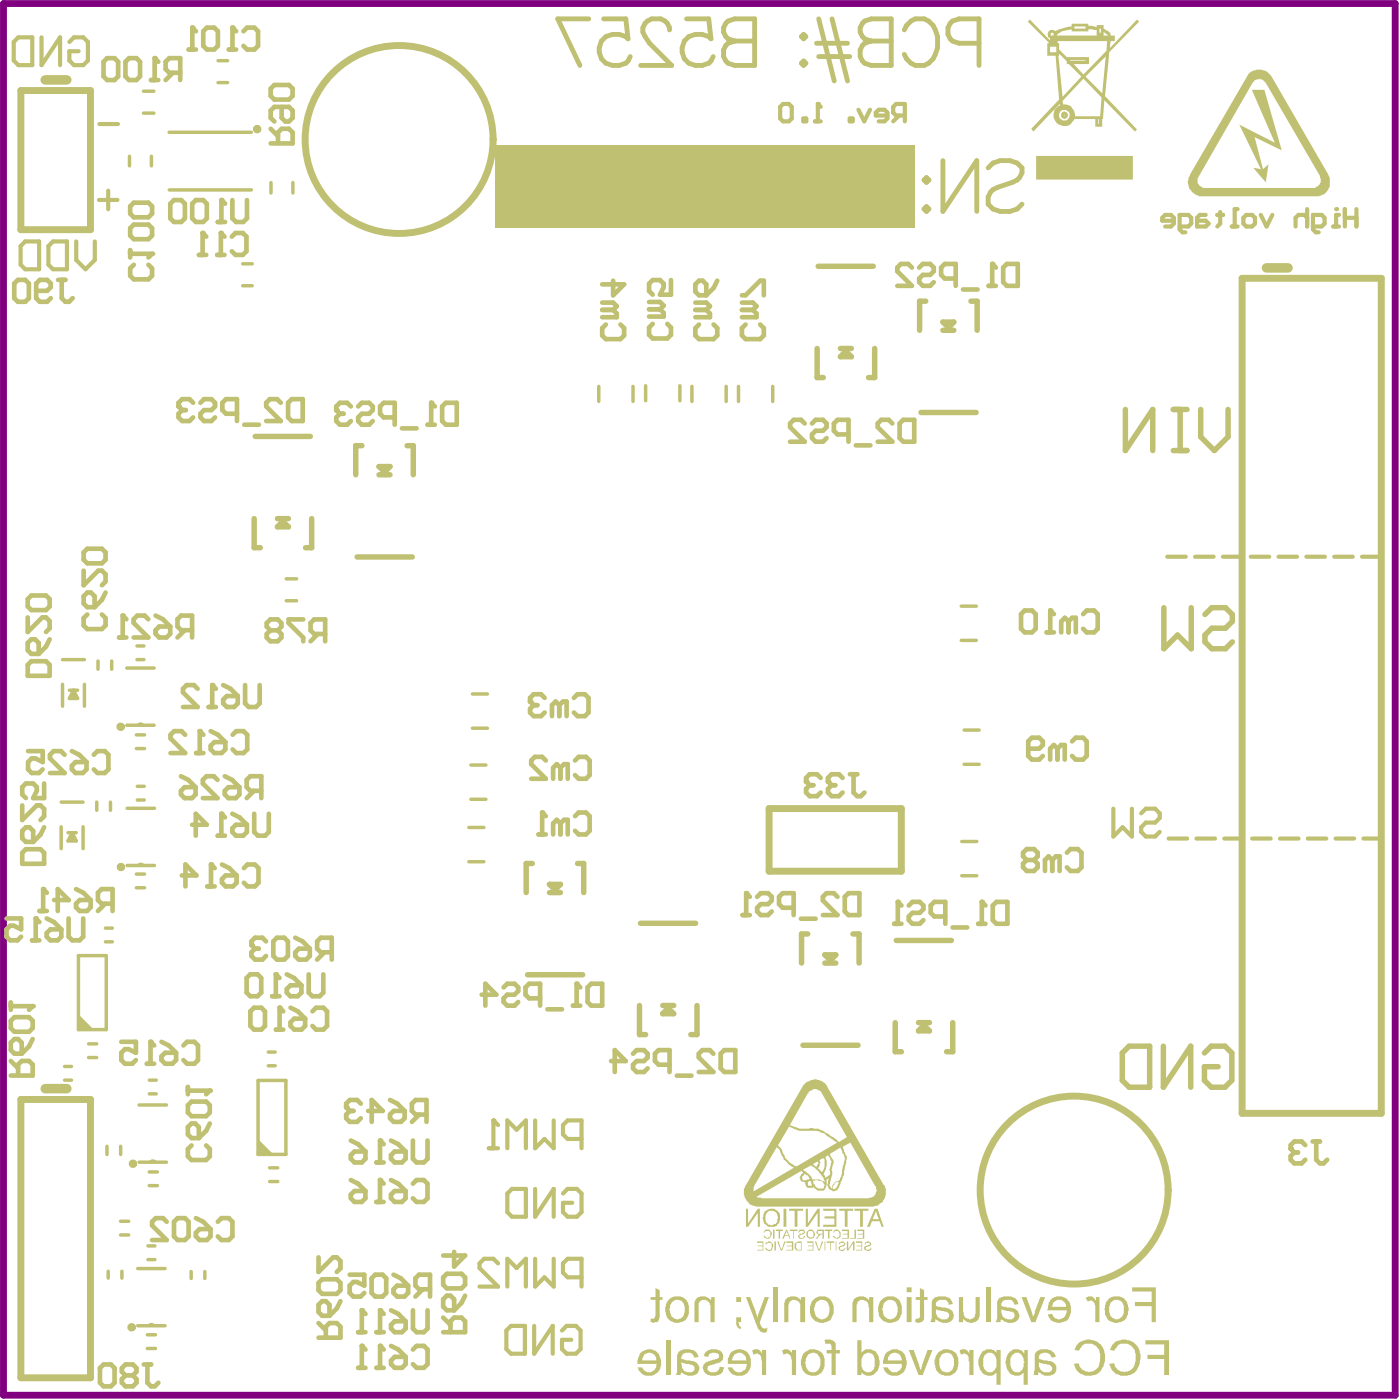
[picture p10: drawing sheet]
<svg xmlns="http://www.w3.org/2000/svg" width="170mm" height="170mm" viewBox="0 0 170 170" stroke-linecap="round" stroke-linejoin="round" font-family="sans-serif">
<path d="M.4 .4h169.1v169.1h-169.1z" fill="none" stroke="#800080" stroke-width=".83"/>
<g fill="#c0c073">
<path d="M31.3 138.3l1.9 1.9h-1.9z"/>
<path d="M9.5 123.2l1.9 1.9h-1.9z"/>
</g>
<g fill="none" stroke="#c0c073" stroke-width=".42">
<path d="M15.7 19v1.1M17.4 13.7h1.3M17.4 11.1h1.3M18.4 19v1.1M20.5 16.1h10M26.5 7.4h1.1M26.5 10h1.1M20.6 23.1h9.9M29.5 34.7h1.1M29.5 32h1.1M32.9 22.2v1.2M35.6 22.2v1.2"/>
<path d="M72.7 46.9v1.9M76.9 46.9v1.9M78.4 46.9v1.8M82.6 46.9v1.8M84 46.9v1.9M88.2 46.9v1.9M89.7 46.9v1.9M93.9 46.9v1.9M16.6 78.5h.9M34.8 73h1.2M34.8 70.3h1.2M116.7 73.6h1.9"/>
<path d="M116.7 77.8h1.9M7.4 97.4h2.7M7.6 83.1v2.7M7.6 80.1h2.7M8.4 83.8h1M8.9 83.8v1M8.9 83.8l.5 1h-1zM10.3 83.1v2.7M11.8 97.4v1M11.9 80.3v1M13.4 97.4v1M13.6 80.3v1"/>
<path d="M15.4 88.1h3.3M15.4 81.1h3.3M15.4 98.2h3.4M16.6 90.9h1M16.6 89.3h1M16.6 80.1h.9M16.7 95.5h.8M16.7 97.2h.8M57.2 97.1h1.8M57.2 92.9h1.8M57.4 88.4h1.8M57.4 84.3h1.8"/>
<path d="M117.1 88.7h1.8M117.1 92.8h1.8M7.4 100.4v2.7M8.3 101.1h1M8.8 101.1v1M8.8 101.1l.5 1h-1zM9.5 116.1h3.4v9h-3.4zM10.1 100.4v2.7M12.8 114.4h.8M12.8 112.7h.8M15.4 105.1h3.4M16.6 107.8h1"/>
<path d="M16.6 106.2h1M56.9 104.7h1.9M56.9 100.5h1.9M116.8 102.2h1.8M116.8 106.4h1.8M7.8 131.2h.9M7.8 129.5h.9M10.8 128.4h1M10.8 126.8h1M13 139.2v1M14.7 139.2v1M16.9 134.2h3.3"/>
<path d="M18.1 131.2h.9M18.1 132.9h.9M31.3 131.2h3.4v9h-3.4zM32.6 127.8h.8M32.6 129.4h.8M13.1 154.4v.8M14.6 148.3h1M14.6 150h1M14.8 154.4v.8M16.7 154.1h3.4M16.9 141.2h3.3M18 151.3h.8"/>
<path d="M18 153h.8M18.1 144h1M18.1 142.3h1M23.2 154.4v.9M24.9 154.4v.9M32.7 143.5h1M32.7 141.8h1M16.7 161h3.4M17.9 163.8h1M17.9 162.1h1"/>
</g>
<path d="M5.5 9.7h2.6M153.8 32.5h2.6M5.5 132.2h2.6" fill="none" stroke="#c0c073" stroke-width="1.2"/>
<g fill="none" stroke="#c0c073" stroke-width=".66">
<path d="M99.4 32.3h6.7M112.4 36.6h-.7v3.5M115.2 39.8l-.7-.7h1.4l-.7 .7M117.9 36.6h.8v3.5M31 53h6.7M44 54.1h-.8v3.6M46 57.7h1.4M46.7 57.3l-.7-.6h1.4l-.7 .6M49.4 54.1h.8v3.6M99.2 42.3v3.6h.8M102.1 42.3h1.3M102.7 42.7l-.6 .6h1.3l-.7-.6"/>
<path d="M106.2 42.3v3.6h-.7M111.9 50.1h6.7M114.5 40.1h1.4M30.9 63v3.5h.7M33.7 63h1.3M34.3 63.3l-.6 .7h1.3l-.6-.7M37.9 63v3.5h-.8M43.4 67.6h6.7M64.1 118.4h6.7M64.7 104.9h-.8v3.5M66.7 108.4h1.4M67.4 108.1l-.7-.7h1.4l-.7 .7"/>
<path d="M70.1 104.9h.8v3.5M77.8 112.1h6.7M98.1 113.4h-.7v3.6M100.2 117h1.3M100.8 116.6l-.6-.6h1.3l-.6 .6M103.6 113.4h.7v3.6M108.9 114.2h6.7M77.7 122.1v3.6h.7M80.5 122.1h1.3M81.1 122.5l-.6 .6h1.3l-.6-.6M84.7 122.1v3.6h-.8M97.5 127h6.7"/>
<path d="M108.7 124.2v3.5h.8M111.6 124.2h1.3M112.2 124.5l-.6 .7h1.3l-.7-.6M115.7 124.2v3.5h-.7"/>
</g>
<path d="M2.5 11h8.5v16.9h-8.5zM150.9 33.8h16.9v101.4h-16.9zM93.4 98.2h16.1v7.6h-16.1zM2.5 133.5h8.5v33.8h-8.5z" fill="none" stroke="#c0c073" stroke-width=".84"/>
<path d="M60.1 17.7h50.9v10h-50.9z" fill-rule="evenodd" fill="#c0c073"/>
<path d="M12.1 15.1h2.2M12 24.3h2.3M13.1 23.2v2.2" fill="none" stroke="#c0c073" stroke-width=".51"/>
<g fill="none" stroke="#c0c073" stroke-width=".56">
<path d="M32.9 17.4h2.6v-1.3l-.4-.5h-.9l-.4 .5v1.3M32.9 10.8l.4-.5h1.8l.4 .5v.9l-.4 .4h-1.8l-.4-.4zM32.9 15.6l.9 .9M34.2 13v1.3l.5 .5h.4l.4-.5v-.9l-.4-.4h-1.8l-.4 .4v.9l.4 .5M73.1 37.6h1.4M73.1 36.8h1.4l.4 .4-.4 .4M73.6 39.4l-.5 .5v.8l.5 .5h1.8l.4-.5v-.8l-.4-.5M74.5 37.6l.4 .5v.4h-1.8M74.5 34.1v1.8l1.3-1.4h-2.7M78.8 37.6h1.4M78.8 36.7h1.4l.4 .4-.4 .5M79.3 39.3l-.5 .5v.9l.5 .4h1.8l.4-.4v-.9l-.4-.5"/>
<path d="M80.2 37.6l.4 .4v.4h-1.8M81.5 34v1.8h-1.3l.4-.9v-.4l-.4-.5h-.9l-.5 .5v.8l.5 .5M4.8 110.6h.9M5.2 108v2.6M6.6 109.3h1.7l-1.3-1.3v2.6M9.2 108l.9 .4 .9 .9M9.7 109.3h1.3v.9l-.4 .4h-.9l-.5-.4v-.4zM12.8 109.8l-.9 .8M13.7 109.8h-1.4l-.4-.5v-.9l.4-.4h1.4v2.6M38.7 152.7v1.8l1.8-1.8h.4l.4 .5v.8l-.4 .5M38.7 158.5l.4-.5h.5l.4 .5v1.3h-.9l-.4-.4zM39.1 155.4h1.8l.4 .4v.9l-.4 .4h-1.8l-.4-.4v-.9z"/>
<path d="M41.3 158l-.4 .9-.9 .9M38.7 162.5h2.6v-1.4l-.4-.4h-.9l-.4 .4v1.4M38.7 160.7l.9 .9"/>
</g>
<circle cx="5.2" cy="108" r=".28" fill="#c0c073"/>
<path d="M14.5 77.4h.8M14.9 74.8v2.6M18 75.2l-.4-.4h-.9l-.5 .4v.5l1.8 1.7h-1.8M18.9 74.8l.9 .4 .9 .9M19.3 76.1h1.4v.9l-.5 .4h-.9l-.4-.4v-.5zM22.4 76.5l-.8 .9M23.3 76.5h-1.3l-.4-.4v-.9l.4-.4h1.3v2.6M5.2 108l.5 .4" fill="none" stroke="#c0c073" stroke-width=".56"/>
<circle cx="14.9" cy="74.8" r=".28" fill="#c0c073"/>
<path d="M18.3 9.7h.9M18.8 7.1v2.6M21 8.8l-.9 .9M21.9 8.8h-1.3l-.5-.4v-.9l.5-.4h1.3v2.6M1.7 34.4l.5-.4h.9l.4 .4v1.8l-.4 .5h-.9l-.5-.5zM4.4 35.3h1.3l.5-.4v-.5l-.5-.4h-.9l-.4 .4v1.8l.4 .5h.9l.5-.5M7.1 34h.8M7.5 34v2.2l.4 .5h.5l.4-.5M14.9 74.8l.4 .4" fill="none" stroke="#c0c073" stroke-width=".56"/>
<circle cx="18.8" cy="7.1" r=".28" fill="#c0c073"/>
<path d="M13 7.1h.9l.4 .4v1.8l-.4 .4h-.9l-.4-.4v-1.8zM15.2 7.5l.5-.4h.9l.4 .4v1.8l-.4 .4h-.9l-.5-.4zM18.8 7.1l.4 .4M45.7 166.1h.9M46.2 163.5v2.6M47.5 165.2l.4-.4h1.4v.9l-.5 .4h-.9l-.4-.4zM47.5 163.5l.9 .4 .9 .9M50.2 163.9l.4-.4h.9l.4 .4v1.8l-.4 .4h-.9l-.4-.4" fill="none" stroke="#c0c073" stroke-width=".56"/>
<circle cx="46.2" cy="163.5" r=".28" fill="#c0c073"/>
<path d="M43.5 166.1h.9M43.9 163.5v2.6M46.2 163.5l.4 .4" fill="none" stroke="#c0c073" stroke-width=".56"/>
<circle cx="43.9" cy="163.5" r=".28" fill="#c0c073"/>
<path d="M42.5 154.8h1.7v1.3l-.8-.4h-.5l-.4 .4v.9l.4 .5h.9l.4-.5M45.6 154.8h.9l.4 .5v1.7l-.4 .5h-.9l-.5-.5v-1.7zM45.7 146h.9M46.2 143.3v2.7M47.5 145.1l.4-.4h1.4v.8l-.5 .5h-.9l-.4-.5zM47.5 143.3l.9 .5 .9 .9M47.8 154.8l.9 .5 .9 .8M47.8 156.6l.4-.5h1.4v.9l-.5 .5h-.9l-.4-.5zM50.1 143.8l.5-.5h.9l.4 .5v1.7l-.4 .5h-.9l-.5-.5M51.3 156.6l-.8 .9M52.2 156.6h-1.3l-.4-.5v-.8l.4-.5h1.3v2.7M43.9 163.5l.5 .4" fill="none" stroke="#c0c073" stroke-width=".56"/>
<circle cx="46.2" cy="143.3" r=".28" fill="#c0c073"/>
<path d="M33.5 125.1h.9M34 122.4v2.7M35.3 122.4l.9 .4 .9 .9M35.7 123.7h1.4v.9l-.5 .5h-.9l-.4-.5v-.4zM37.9 122.8l.5-.4h.9l.4 .4v1.8l-.4 .5h-.9l-.5-.5M42.6 143.3l.9 .5 .9 .9M43.1 144.7h1.3v.8l-.5 .5h-.8l-.5-.5v-.4zM46.2 143.3l.4 .5" fill="none" stroke="#c0c073" stroke-width=".56"/>
<circle cx="34" cy="122.4" r=".28" fill="#c0c073"/>
<path d="M32.3 114.3l-.4-.4h-.9l-.5 .4v.5M33.6 113.9h.9l.5 .4v1.8l-.5 .5h-.9l-.4-.5v-1.8zM35.9 113.9l.8 .4 .9 .9M36.3 115.2h1.3v.9l-.4 .5h-.9l-.4-.5v-.4zM39.4 115.7l-.9 .9M40.3 115.7h-1.3l-.5-.5v-.9l.5-.4h1.3v2.7M30.4 122.8l.5-.4h.8l.5 .4v1.8l-.5 .5h-.8l-.5-.5zM34 122.4l.4 .4" fill="none" stroke="#c0c073" stroke-width=".56"/>
<circle cx="30.5" cy="114.8" r=".28" fill="#c0c073"/>
<path d="M32.8 76.6l-.4-.5v-.4l.4-.5h.9l.5 .5v.4l-.5 .5M32.8 76.6l-.4 .4v.4l.4 .5h.9l.5-.5v-.4l-.5-.4M32.8 76.6h.9M36.8 75.2h-1.7v.5l1.7 1.7v.5M38.6 77l-.9 .9M39.5 77h-1.3l-.5-.4v-.9l.5-.5h1.3v2.7M30.5 114.8l.5 .4M31 115.2h.4M31 115.2l-.5 .5v.4l.5 .5h.9l.4-.5" fill="none" stroke="#c0c073" stroke-width=".56"/>
<path d="M59.4 139.5h1.1M59.9 136.1v3.4M61.6 139.5v-3.4l1.1 1.1 1.2-1.1v3.4M65 136.1v3.4l1.1-1.2 1.2 1.2v-3.4M70.6 138.3h-1.7l-.5-.5v-1.2l.5-.5h1.7v3.4" fill="none" stroke="#c0c073" stroke-width=".51"/>
<circle cx="59.9" cy="136.1" r=".25" fill="#c0c073"/>
<path d="M59.9 136.1l.6 .5" fill="none" stroke="#c0c073" stroke-width=".51"/>
<path d="M90.2 111.1h.9M90.6 108.5v2.6M92 108.9l.4-.4h.9l.4 .4v.5l-.4 .4h-.9l-.4 .5v.4l.4 .4h.9l.4-.4M96.4 110.3h-1.3l-.5-.5v-.9l.5-.4h1.3v2.6M97.3 111.6h1.8M101.7 108.9l-.4-.4h-.9l-.5 .4v.5l1.8 1.7h-1.8M102.6 108.9l.4-.4h1.4v2.6h-1.4l-.4-.4z" fill="none" stroke="#c0c073" stroke-width=".56"/>
<circle cx="90.6" cy="108.5" r=".28" fill="#c0c073"/>
<path d="M102.3 94.5l-.4-.5h-.9l-.4 .5v.4M103.2 94h.9M103.7 94v2.3l.4 .4h.5l.4-.4M90.6 108.5l.5 .4" fill="none" stroke="#c0c073" stroke-width=".56"/>
<circle cx="100.6" cy="94.9" r=".28" fill="#c0c073"/>
<path d="M99.7 94.5l-.5-.5h-.9l-.4 .5v.4M100.6 94.9l.4 .5M101 95.4h.5M101 95.4l-.4 .4v.5l.4 .4h.9l.4-.4" fill="none" stroke="#c0c073" stroke-width=".56"/>
<circle cx="97.9" cy="94.9" r=".28" fill="#c0c073"/>
<path d="M97.9 94.9l.4 .5M98.3 95.4h.5M98.3 95.4l-.4 .4v.5l.4 .4h.9l.5-.4M118.8 112.2h.9M119.2 109.5v2.7M121 109.5h1.4v2.7h-1.4l-.4-.4v-1.8z" fill="none" stroke="#c0c073" stroke-width=".56"/>
<circle cx="119.2" cy="109.5" r=".28" fill="#c0c073"/>
<path d="M108.6 112.2h.9M109 109.5v2.7M110.4 110l.4-.5h.9l.5 .5v.4l-.5 .5h-.9l-.4 .4v.5l.4 .4h.9l.5-.4M114.8 111.3h-1.3l-.5-.4v-.9l.5-.5h1.3v2.7M115.7 112.6h1.8M119.2 109.5l.5 .5" fill="none" stroke="#c0c073" stroke-width=".56"/>
<circle cx="109" cy="109.5" r=".28" fill="#c0c073"/>
<g fill="none" stroke="#c0c073" stroke-width=".56">
<path d="M127.1 76.8h.9M127.6 74.1v2.7M129.8 75.5l.4-.5h.5v1.8M129.8 75.5v1.3M129.8 75.5l-.5-.5-.4 .5v1.3M131.6 74.6l.4-.5h.9l.4 .5v1.8l-.4 .4h-.9l-.4-.4M124.9 90.9h1.3l.5-.4v-.5l-.5-.4h-.9l-.4 .4v1.8l.4 .5h.9l.5-.5M128.4 90.9l.5-.4h.4v1.8M128.4 90.9v1.4M128.4 90.9l-.4-.4-.5 .4v1.4M130.2 90l.5-.4h.8l.5 .4v1.8l-.5 .5h-.8l-.5-.5M109 109.5l.5 .5"/>
<path d="M124.7 104.5l-.4-.5v-.4l.4-.5h.9l.4 .5v.4l-.4 .5M124.7 104.5l-.4 .4v.4l.4 .5h.9l.4-.5v-.4l-.4-.4M124.7 104.5h.9M127.8 104.5l.4-.5h.5v1.8M127.8 104.5v1.3M127.8 104.5l-.4-.5-.5 .5v1.3M129.6 103.6l.4-.5h.9l.5 .5v1.7l-.5 .5h-.9l-.4-.5"/>
</g>
<circle cx="127.6" cy="74.1" r=".28" fill="#c0c073"/>
<g fill="none" stroke="#c0c073" stroke-width=".56">
<path d="M124.5 74.1h.8l.5 .5v1.8l-.5 .4h-.8l-.5-.4v-1.8zM127.6 74.1l.4 .5M22.8 132v.9M22.8 132.5h2.7M23.3 139.1l-.5 .5v.8l.5 .5h1.7l.5-.5v-.8l-.5-.5M23.3 133.8h1.7l.5 .4v.9l-.5 .5h-1.7l-.5-.5v-.9zM23.3 136.5h.4l.4 .4v1.3h-.8l-.5-.4v-.9zM25.5 136.5l-.5 .8-.9 .9M12.6 165.7h.9l.4 .5v1.7l-.4 .5h-.9l-.5-.5v-1.7zM15.2 167.1l-.4-.5v-.4l.4-.5h.9l.5 .5v.4l-.5 .5M15.2 167.1l-.4 .4v.4l.4 .5h.9l.5-.5v-.4l-.5-.4M15.2 167.1h.9"/>
<path d="M17.5 165.7h.8M17.9 165.7v2.2l.4 .5h.5l.4-.5"/>
</g>
<circle cx="25.5" cy="132.5" r=".28" fill="#c0c073"/>
<path d="M1.3 130.6h2.7v-1.3l-.5-.4h-.9l-.4 .4v1.3M1.3 124l.5-.5h1.7l.5 .5v.9l-.5 .4h-1.7l-.5-.4zM1.3 128.9l.9 .8M1.3 121.8v.9M1.3 122.2h2.7M1.8 126.2h.4l.4 .4v1.4h-.8l-.5-.5v-.9zM4 126.2l-.5 .9-.9 .9M25.5 132.5l-.5 .4" fill="none" stroke="#c0c073" stroke-width=".56"/>
<circle cx="4" cy="122.2" r=".28" fill="#c0c073"/>
<path d="M4 122.2l-.5 .5M17.8 129.2h.9M18.3 126.5v2.7M19.6 126.5l.9 .5 .9 .9M20.1 127.9h1.3v.9l-.5 .4h-.8l-.5-.4v-.5zM22.3 127l.4-.5h.9l.4 .5v1.8l-.4 .4h-.9l-.4-.4" fill="none" stroke="#c0c073" stroke-width=".56"/>
<circle cx="18.3" cy="126.5" r=".28" fill="#c0c073"/>
<path d="M3.4 91.2h1.8v1.4l-.9-.5h-.4l-.5 .5v.8l.5 .5h.8l.5-.5M7.8 91.7l-.4-.5h-.9l-.4 .5v.4l1.7 1.8h-1.7M8.7 93l.5-.4h1.3v.8l-.4 .5h-.9l-.5-.5zM8.7 91.2l.9 .5 .9 .9M11.4 91.7l.4-.5h.9l.5 .5v1.7l-.5 .5h-.9l-.4-.5M3.9 114.2h.9M4.3 111.5v2.7M5.7 113.3l.4-.4h1.3v.9l-.4 .4h-.9l-.4-.4zM5.7 111.5l.9 .5 .8 .9M8.3 111.5v2.3l.5 .4h.9l.4-.4v-2.3M14.7 126.5h1.8v1.4l-.9-.5h-.4l-.5 .5v.9l.5 .4h.9l.4-.4M18.3 126.5l.4 .5" fill="none" stroke="#c0c073" stroke-width=".56"/>
<circle cx="4.3" cy="111.5" r=".28" fill="#c0c073"/>
<g fill="none" stroke="#c0c073" stroke-width=".56">
<path d="M15.8 30.4v.9M15.8 30.8h2.7M16.3 32.2l-.5 .4v.9l.5 .4h1.7l.5-.4v-.9l-.5-.4M3.4 72.8l.4-.5h1.8l.4 .5v.9l-.4 .4h-1.8l-.4-.4zM3.4 75v1.8l1.7-1.8h.5l.4 .4v.9l-.4 .5M3.8 77.6h.5l.4 .5v1.3h-.9l-.4-.4v-.9zM6 77.6l-.4 .9-.9 .9M10.2 69.3v1.8l1.7-1.8h.5l.4 .5v.8l-.4 .5M10.6 74.6l-.4 .5v.9l.4 .4h1.8l.4-.4v-.9l-.4-.5M10.6 66.6h1.8l.4 .5v.9l-.4 .4h-1.8l-.4-.4v-.9zM10.6 72h.4l.5 .4v1.3h-.9l-.4-.4v-.9zM12.8 72l-.4 .9-.9 .8"/>
<path d="M2.7 97.8v1.8l1.8-1.8h.4l.5 .5v.8l-.5 .5M3.8 80.3h1.8l.4 .5v1.3h-2.6v-1.3zM5.4 95.2v1.7h-1.4l.5-.9v-.4l-.5-.4h-.9l-.4 .4v.9l.4 .4M.8 111.5h1.8v1.4l-.9-.5h-.5l-.4 .5v.9l.4 .4h.9l.5-.4M2.7 103.6l.4-.5h1.8l.5 .5v1.3h-2.7zM2.7 100.9l.4-.4h.5l.4 .4v1.4h-.9l-.4-.5zM4.3 111.5l.5 .5M5.4 100.5l-.5 .9-.9 .9"/>
</g>
<path d="M3.1 29.3h1.7v3.4h-1.7l-.6-.6v-2.2zM5.9 29.9l.5-.6h1.7v3.4h-1.7l-.5-.6zM9.3 29.3v2.3l1.1 1.1 1.1-1.1v-2.3" fill="none" stroke="#c0c073" stroke-width=".51"/>
<circle cx="18.5" cy="30.8" r=".28" fill="#c0c073"/>
<path d="M15.8 27.7l.5-.4h1.7l.5 .4v.9l-.5 .5h-1.7l-.5-.5zM16.3 24.6h1.7l.5 .5v.8l-.5 .5h-1.7l-.5-.5v-.8zM18.5 30.8l-.5 .5M46.2 159.1v2.7M47.5 159.1l.9 .5 .9 .9M50.2 159.1v2.3l.4 .4h.9l.4-.4v-2.3M45.7 161.8h.9M47.5 160.9l.4-.4h1.4v.9l-.5 .4h-.9l-.4-.4z" fill="none" stroke="#c0c073" stroke-width=".56"/>
<path d="M1.7 5.1l.5-.6h1.7v3.4h-1.7l-.5-.5zM5 4.5v3.4l2.3-3.4v3.4M8.4 5.1l.6-.6h1.1l.6 .6v2.3l-.6 .5h-1.1l-.6-.5v-1.2h1.2" fill="none" stroke="#c0c073" stroke-width=".51"/>
<circle cx="46.2" cy="159.1" r=".28" fill="#c0c073"/>
<path d="M43.9 159.1v2.7M46.2 159.1l.4 .5M43.5 161.8h.9" fill="none" stroke="#c0c073" stroke-width=".56"/>
<circle cx="43.9" cy="159.1" r=".28" fill="#c0c073"/>
<path d="M43.8 134l-.4-.4h-.9l-.5 .4v.5M44.7 134.9h1.8l-1.4-1.3v2.7M47.4 133.6l.9 .4 .8 .9M47.8 134.9h1.3v.9l-.4 .5h-.9l-.4-.5v-.4zM50.9 135.4l-.9 .9M51.8 135.4h-1.3l-.5-.5v-.9l.5-.4h1.3v2.7M43.9 159.1l.5 .5" fill="none" stroke="#c0c073" stroke-width=".56"/>
<circle cx="42" cy="134.5" r=".28" fill="#c0c073"/>
<path d="M42 134.5l.5 .4M42.5 134.9h.4M42.5 134.9l-.5 .5v.4l.5 .5h.9l.4-.5M46.2 138.5v2.7M47.5 138.5l.9 .5 .9 .9M50.2 138.5v2.2l.4 .5h.9l.4-.5v-2.2M45.7 141.2h.9M47.5 140.3l.4-.4h1.4v.8l-.5 .5h-.9l-.4-.5z" fill="none" stroke="#c0c073" stroke-width=".56"/>
<circle cx="46.2" cy="138.5" r=".28" fill="#c0c073"/>
<path d="M33.5 118.3v2.7M34.8 118.3l.9 .5 .9 .9M35.3 119.7h1.3v.9l-.4 .4h-.9l-.5-.4v-.5zM37.5 118.3v2.3l.4 .4h.9l.5-.4v-2.3M33.1 121h.8M42.6 138.5l.9 .5 .9 .9M43.1 139.9h1.3v.8l-.5 .5h-.8l-.5-.5v-.4zM46.2 138.5l.4 .5" fill="none" stroke="#c0c073" stroke-width=".56"/>
<circle cx="33.5" cy="118.3" r=".28" fill="#c0c073"/>
<path d="M30 118.8l.4-.5h.9l.4 .5v1.8l-.4 .4h-.9l-.4-.4zM33.5 118.3l.4 .5M70 119.5v2.6M71.8 119.5h1.3v2.6h-1.3l-.4-.4v-1.8zM69.6 122.1h.9" fill="none" stroke="#c0c073" stroke-width=".56"/>
<path d="M60.5 153.4l-.6-.5h-1.1l-.6 .5v.6l2.3 2.3h-2.3M61.6 145l.6-.6h1.7v3.4h-1.7l-.6-.6zM61.6 156.3v-3.4l1.1 1.1 1.2-1.1v3.4M65 144.4v3.4l2.3-3.4v3.4M65 152.9v3.4l1.1-1.2 1.2 1.2v-3.4M68.4 145l.5-.6h1.2l.5 .6v2.2l-.5 .6h-1.2l-.5-.6v-1.1h1.1M70.6 155.1h-1.7l-.5-.5v-1.2l.5-.5h1.7v3.4M62.1 161h1.7v3.4h-1.7l-.6-.5v-2.3zM64.9 161v3.4l2.2-3.4v3.4M68.3 161.6l.5-.6h1.1l.6 .6v2.3l-.6 .5h-1.1l-.5-.5v-1.2h1.1" fill="none" stroke="#c0c073" stroke-width=".51"/>
<circle cx="70" cy="119.5" r=".28" fill="#c0c073"/>
<path d="M65.8 98.7v2.6M69.8 99.1l.5-.4h.9l.4 .4v1.8l-.4 .4h-.9l-.5-.4M61.2 119.9l.4-.4h.9l.4 .4v.5l-.4 .4h-.9l-.4 .5v.4l.4 .4h.9l.4-.4M65.4 101.3h.9M68.1 100l.4-.4h.5v1.7M68.1 100v1.3M68.1 100l-.5-.4-.4 .4v1.3M70 119.5l.5 .4M58.5 120.8h1.8l-1.4-1.3v2.6M65.6 121.3h-1.3l-.5-.5v-.9l.5-.4h1.3v2.6M66.5 122.6h1.8" fill="none" stroke="#c0c073" stroke-width=".56"/>
<circle cx="65.8" cy="98.7" r=".28" fill="#c0c073"/>
<path d="M65.8 98.7l.5 .4M66.2 84.8l-.5-.5h-.9l-.4 .5v.4M66.3 92.4l-.5-.5h-.8l-.5 .5v.4l1.8 1.8h-1.8M67.9 85.6l.5-.4h.4v1.8M67.9 85.6v1.4M67.9 85.6l-.4-.4-.5 .4v1.4M68.1 93.3l.4-.5h.5v1.8M68.1 93.3v1.3M68.1 93.3l-.5-.5-.4 .5v1.3M69.7 84.8l.4-.5h.9l.5 .5v1.7l-.5 .5h-.9l-.4-.5M69.8 92.4l.5-.5h.9l.4 .5v1.7l-.4 .5h-.9l-.5-.5" fill="none" stroke="#c0c073" stroke-width=".56"/>
<circle cx="64.4" cy="85.2" r=".28" fill="#c0c073"/>
<path d="M64.4 85.2l.4 .4M64.8 85.6h.5M64.8 85.6l-.4 .5v.4l.4 .5h.9l.5-.5M158.5 139.1l-.4-.5h-.9l-.4 .5v.4M159.4 138.6h.9M159.9 138.6v2.3l.4 .4h.5l.4-.4" fill="none" stroke="#c0c073" stroke-width=".56"/>
<path d="M114.5 19.5v6.2l4.1-6.2v6.2M112.2 21.9l.3-.3 .3 .3-.3 .3zM112.2 25.4l.3-.3 .3 .3-.3 .3zM120 20.4l.6-.6 .9-.3h1.2l.8 .3 .6 .6a1.58 1.58 0 0 1-1.1 1.8l-1.8 .5a1.67 1.67 0 0 0-1.2 2.1l.6 .6 .9 .3h1.2l.8-.3 .6-.6" fill="none" stroke="#c0c073" stroke-width=".59"/>
<path d="M136.3 127.9l.8-.8h2.5v5h-2.5l-.8-.9zM141.3 127.1v5l3.3-5v5M146.3 127.9l.8-.8h1.7l.8 .8v3.3l-.8 .9h-1.7l-.8-.9v-1.6h1.7" fill="none" stroke="#c0c073" stroke-width=".66"/>
<circle cx="156.8" cy="139.5" r=".28" fill="#c0c073"/>
<path d="M156.8 139.5l.4 .5M157.2 140h.4M157.2 140l-.4 .4v.5l.4 .4h.9l.4-.4" fill="none" stroke="#c0c073" stroke-width=".56"/>
<path d="M136.7 49.7v5l3.3-5v5M142.5 49.7h1.7M142.5 54.7h1.7M143.3 49.7v5M145.8 49.7v3.4l1.7 1.6 1.7-1.6v-3.4M141.4 73.8v5l1.6-1.7 1.7 1.7v-5M146.3 74.6l.9-.8h1.6l.9 .8v.9l-.9 .8h-1.6l-.9 .8v.9l.9 .8h1.6l.9-.8" fill="none" stroke="#c0c073" stroke-width=".66"/>
<path d="M97.5 131.8l-7 12.2a2.07 2.07 0 0 0-.1 1.5h.1a1.69 1.69 0 0 0 1.6 1.1h13.9a1.61 1.61 0 0 0 1.3-.7 1.98 1.98 0 0 0 .1-2h-.1l-6.8-11.9a1.76 1.76 0 0 0-2.9-.2zM91.9 145.4l5.4-3.2 .2 .3-.2 .2-.2 .3 .1 .1v.2l.2 .2 .5 .1a.51 .51 0 0 0 .6 .7h.2l.1-.2 .1 .2a1.03 1.03 0 0 0 .9 .3h.3a1.85 1.85 0 0 0 .3-1.2l-.1-.1 .4-.2-.2 .7a.87 .87 0 0 0 .8 .9l.3-.1 .2-.2 .3-.8 .2-.2v-.5l.2-.2v-.5l.3-.9v-.3a.62 .62 0 0 0-.1-.8l-.4-.9 1-.5 3 5.3h.1v.3l.1 .1-.1 .3a.72 .72 0 0 1-.8 .7h-.1h-13zM98.7 141.4l.6-.3h.1v.2l-.3 .4h-.1zM98.3 132.5h.1a.92 .92 0 0 1 1.2 0l3.3 5.6-1.1 .6-.2-.3h-.2l-.1-.2-.2-.1v-.1h-.2v-.1l-.4-.2a3.6 3.6 0 0 0-2-.7l-.2 .1h-1.2l-1.2-.4zM95.8 136.8l.8 .4a4.1 4.1 0 0 0 1.8 .1h.1a2.27 2.27 0 0 1 2 .7l1.2 .8-5 2.9a2.86 2.86 0 0 1-1.2-1h-.1l-.2-.6h-.1v-.1a1.31 1.31 0 0 0-.6-.9zM100.8 140.1l1.3-.7 .2 .7a.73 .73 0 0 1 .2 1l-.2 1.1a1.82 1.82 0 0 1-.4 1.1l-.1 .1a.7 .7 0 0 0-.6 .5h-.1v.5h-.1a.78 .78 0 0 1-.2-.9l.3-.7v-.6l-.1-.1 .1-.4a.82 .82 0 0 0-.1-1.1l-.2-.3zM94.3 139.4h.1a1.53 1.53 0 0 1 .5 .9l.3 .5 .3 .3 .6 .6 .3 .1-4.9 2.9v-.5l.1-.2zM100.2 140.6l.4-.3 .1 .2a.94 .94 0 0 1 .2 .9l-.2 .7a.48 .48 0 0 1-.1 .7l-.4 .3a.47 .47 0 0 0-.2-.5l.1-.1a2.03 2.03 0 0 0 .1-1.9zM98.1 143.5l.4-.1 .1 .5a.29 .29 0 0 1-.3 .1 .29 .29 0 0 1-.2-.3zM97.7 142.6a1.07 1.07 0 0 1 .7 .6h-.1a.72 .72 0 0 1-.9 .1v-.5zM99.6 140.9l.4-.3a1.06 1.06 0 0 1 .2 1l-.1 .4-.3 .4-.5-.5h.1l.2-.3v-.3v-.1zM101.3 143.8l.5-.3v.1v.2a.59 .59 0 0 1-.5 .6h-.1v-.3l.1-.2zM97.5 142.1l1-.5 .6 .3v.1a2.65 2.65 0 0 1 1.1 1.7l-.2-.3-.4-.1h-.8h-.1l-.1-.1a2.57 2.57 0 0 0-1.1-1.1zM98.7 143.4l.4-.1 .4 .1a.58 .58 0 0 1 .6 .4h.1l-.1 .5-.3 .1a.74 .74 0 0 1-.8-.6h-.2zM106.2 146.8l-.9 2.2h.3l.3-.7h.9l.3 .7h.2l-.7-2.2zM106.4 147.1l.3 1h-.7zM103.8 146.8v.3h.7v1.9h.3v-1.9h.7v-.3zM101.9 146.8v.3h.7v1.9h.3v-1.9h.7v-.3zM100 146.8v.3h1.3v.6h-1.1v.3h1.1v.8h-1.3v.2h1.6v-2.2zM97.9 146.8v2.2h.2l1.2-1.7v1.7h.3v-2.2h-.3l-1.2 1.8v-1.8zM95.8 146.8v.3h.7v1.9h.4v-1.9h.6v-.3zM95.2 146.8v2.2h.3v-2.2zM92.9 147.1l-.2 .4v.2a1.01 1.01 0 0 0 .8 1.3 .95 .95 0 0 0 1.2-.6 1.21 1.21 0 0 0-.6-1.6 1.38 1.38 0 0 0-1.2 .3zM93.1 147.4a.79 .79 0 0 1 1.3 .1l.1 .5-.1 .1v.3l-.2 .2a.63 .63 0 0 1-1 0 .9 .9 0 0 1-.1-1.1zM90.6 146.8v2.2h.3l1.1-1.7v1.7h.3v-2.2h-.3l-1.1 1.8v-1.8zM104.1 149.3v.2h.7v.4h-.6h.6v.5h-.7h.9v-1.1zM103.8 149.3v1.1h-.5h.7v-1.1zM102.3 149.3v.2h.6v.4h-.6h.6v.5h-.6h.8v-1.1zM101.3 149.5l-.1 .2h.1a.34 .34 0 0 1 .6 0 .39 .39 0 0 1 0 .5 .39 .39 0 0 1-.6 0v-.1h-.1a.51 .51 0 0 0 .8 .2 .51 .51 0 0 0-.1-.8l-.1-.2h-.4zM100.2 149.3v.2h.4v.9h.1v-.9h.4v-.2zM99.2 149.4l-.1 .4 .2 .1h.2l-.4 .5h.2l.1-.2 .2-.3h.3v.5h.2v-1.1h-.8zM99.3 149.6l.1-.1h.5v.4h-.5zM98 149.6a.63 .63 0 0 0 .6 .8 .58 .58 0 0 0 .3-.7 .58 .58 0 0 0-.6-.4zM98.1 149.6a.4 .4 0 0 1 .5-.1 .4 .4 0 0 1 .2 .5l-.1 .3a.44 .44 0 0 1-.5-.1 .44 .44 0 0 1-.1-.5zM97.1 149.3l-.2 .4h.2l.1-.2h.4v.3l-.5 .1-.2 .1a.46 .46 0 0 0 .7 .4l.2-.1v-.2l-.2 .1a.27 .27 0 0 1-.3 .2 .27 .27 0 0 1-.2-.4h.2v-.1a.34 .34 0 0 0 .4-.1 .34 .34 0 0 0-.1-.5zM95.9 149.3v.2h.4v.9h.1v-.9h.5v-.2zM95.5 149.3l-.5 1.1h.2l.1-.3h.5l.1 .3h.1l-.4-1.1zM95.5 149.6l.1-.1 .2 .5h-.5zM94.2 149.3v.2h.4v.9h.1v-.9h.4v-.2zM93.9 149.3v1.1h.2v-1.1zM92.9 149.4l-.2 .3h.2a.36 .36 0 0 1 .4-.2 .36 .36 0 0 1 .3 .3v.3a.44 .44 0 0 1-.6 .2l-.1-.2h-.2a.52 .52 0 0 0 .6 .3 .52 .52 0 0 0 .4-.5 .66 .66 0 0 0-.3-.6h-.4zM105.1 150.9l-.1 .2h.1a.26 .26 0 0 1 .3-.1 .26 .26 0 0 1 .2 .2l-.6 .3v.3l.2 .1a.37 .37 0 0 0 .6-.2v-.2h-.1a.31 .31 0 0 1-.2 .3 .31 .31 0 0 1-.4-.2l.1-.1 .4-.1 .2-.2a.38 .38 0 0 0-.2-.3 .38 .38 0 0 0-.4 0zM104 150.8v.1h.6v.4h-.6v.1h.6v.4h-.6v.1h.7v-1.1zM102.9 150.8v1.1h.1l.6-.9v.9h.2v-1.1h-.2l-.6 .9v-.9zM101.9 150.9l-.1 .2h.2l.1-.2h.3l.1 .1v.2l-.6 .2a.4 .4 0 0 0 .3 .6 .4 .4 0 0 0 .5-.5l-.1 .1a.34 .34 0 0 1-.6 0l.1-.1 .2-.1a.27 .27 0 0 0 .4-.2 .27 .27 0 0 0-.2-.3l-.1-.1h-.2zM101.5 150.8v1.1h.1v-1.1zM100.4 150.8v.1h.4v1h.1v-1h.4v-.1zM100.2 150.8v1.1v-1.1zM99 150.8l.4 1.1h.2l.4-1.1h-.2l-.3 1-.4-1zM98 150.8v.1h.7v.4h-.6v.1h.6v.4h-.7v.1h.8v-1.1zM96.6 150.9a.67 .67 0 0 0 .2 1h.6v-1.1h-.5zM96.7 151l.6-.1v.9h-.4a.57 .57 0 0 1-.2-.8zM95.5 150.8v.1h.7v.4h-.6v.1h.6v.4h-.7v.1h.8v-1.1zM94.4 150.8l.4 1.1h.2l.4-1.1h-.2l-.3 1-.3-1zM94.1 150.8v1.1h.1v-1.1zM93.1 150.9l-.1 .2h.1v-.1a.37 .37 0 0 1 .5 0 .37 .37 0 0 1 .1 .5 .34 .34 0 0 1-.3 .3 .34 .34 0 0 1-.3-.3h-.1a.42 .42 0 0 0 .4 .5 .42 .42 0 0 0 .4-.5h.1a.51 .51 0 0 0-.2-.6 .51 .51 0 0 0-.6 0zM92 150.8v.1h.6v.4h-.6v.1h.6v.4h-.6v.1h.7v-1.1z" fill="#c0c073"/>
<g fill="none" stroke="#c0c073" stroke-width=".56">
<path d="M84.5 34.5l.4-.4h.4l.5 .4v1.4h-.9l-.4-.5zM84.5 37.6h1.3M84.5 36.8h1.3l.4 .4-.4 .4M84.9 39.4l-.4 .5v.8l.4 .5h1.8l.4-.5v-.8l-.4-.5M85.8 37.6l.4 .5v.4h-1.7M87.1 34.1l-.4 .9-.9 .9M90.1 37.6h1.3M90.1 36.8h1.3l.5 .4-.5 .4M90.1 35.9h.5l1.7-1.8h.5v1.8M90.6 39.4l-.5 .5v.8l.5 .5h1.7l.5-.5v-.8l-.5-.5M91.4 37.6l.5 .5v.4h-1.8M120.1 34.7h.9"/>
<path d="M120.5 32.1v2.6M122.3 32.1h1.3v2.6h-1.3l-.5-.4v-1.8z"/>
</g>
<circle cx="120.5" cy="32.1" r=".28" fill="#c0c073"/>
<path d="M110.8 32.5l-.5-.4h-.9l-.4 .4v.4l1.8 1.8h-1.8M111.6 32.5l.5-.4h.9l.4 .4v.4l-.4 .5h-.9l-.5 .4v.5l.5 .4h.9l.4-.4M116.1 33.8h-1.4l-.4-.4v-.9l.4-.4h1.4v2.6M117 35.2h1.7M120.5 32.1l.5 .4" fill="none" stroke="#c0c073" stroke-width=".56"/>
<path d="M151.7 8.9l-7.2 12.3a1.69 1.69 0 0 0 .8 2.5l.3 .1h14.1a1.68 1.68 0 0 0 1.8-2.1l-.2-.5-6.8-11.9h-.1a1.67 1.67 0 0 0-2.3-.7zM152.3 9.8l.3-.2h.3a1.1 1.1 0 0 1 .8 .5l6.6 11.4a1.18 1.18 0 0 1-.2 1.2h-.2l-.2 .1h-13.6l-.1-.1 .1 .1a1.01 1.01 0 0 1-.6-1.2zM152 10.9l2.8 6.4-4.3-2.2 2.6 5.4-.9-.1 1.5 1.8 .4-2.2-.7 .5-1-3.8 3.3 1.6-2.1-7.4z" fill="#c0c073"/>
<g fill="none" stroke="#c0c073" stroke-width=".56">
<path d="M22 96.1l.4-.5h1.4v.9l-.5 .4h-.9l-.4-.4zM22 94.3l.9 .4 .9 .9M23.8 91.5h.9M24.3 88.8v2.7M25.6 88.8l.9 .4 .9 .9M26 90.1h1.4v.9l-.5 .5h-.9l-.4-.5v-.4zM26.4 94.7l-.4-.4h-.9l-.5 .4v.5l1.8 1.7h-1.8M27.3 94.3l.9 .4 .9 .9M27.3 96.1l.4-.5h1.4v.9l-.5 .4h-.9l-.4-.4zM28.3 89.2l.4-.4h.9l.4 .4v1.8l-.4 .5h-.9l-.4-.5M30.9 96.1l-.9 .8M31.7 96.1h-1.3l-.4-.5v-.9l.4-.4h1.3v2.6"/>
<path d="M20.2 148.4l-.4-.5h-.9l-.4 .5v.4l1.7 1.8h-1.7M21.6 147.9h.9l.4 .5v1.8l-.4 .4h-.9l-.5-.4v-1.8zM23.8 149.7l.4-.4h1.4v.9l-.5 .4h-.9l-.4-.4zM23.8 147.9l.9 .5 .9 .9M26.5 148.4l.4-.5h.9l.4 .5v1.8l-.4 .4h-.9l-.4-.4"/>
</g>
<circle cx="24.3" cy="88.8" r=".28" fill="#c0c073"/>
<path d="M23.5 48.9l-.5-.4h-.9l-.4 .4v.5M24.3 48.9l.5-.4h.9l.4 .4v.5l-.4 .4h-.9l-.5 .5v.4l.5 .4h.9l.4-.4M28.8 50.3h-1.3l-.5-.5v-.9l.5-.4h1.3v2.6M29.7 51.6h1.7M34.1 48.9l-.4-.4h-.9l-.5 .4v.5l1.8 1.7h-1.8M35 48.9l.4-.4h1.4v2.6h-1.4l-.4-.4zM22.5 89.2l-.5-.4h-.8l-.5 .4v.5l1.8 1.8h-1.8M24.3 88.8l.4 .4" fill="none" stroke="#c0c073" stroke-width=".56"/>
<circle cx="21.7" cy="49.4" r=".28" fill="#c0c073"/>
<path d="M26.4 31h.9M26.8 28.3v2.7M28.2 28.7l.4-.4h.9l.4 .4v1.8l-.4 .5h-.9l-.4-.5M21.7 49.4l.4 .4M22.1 49.8h.5M22.1 49.8l-.4 .5v.4l.4 .4h.9l.5-.4" fill="none" stroke="#c0c073" stroke-width=".56"/>
<circle cx="26.8" cy="28.3" r=".28" fill="#c0c073"/>
<path d="M24.2 31h.9M24.6 28.3v2.7M26.8 28.3l.5 .4" fill="none" stroke="#c0c073" stroke-width=".56"/>
<circle cx="24.6" cy="28.3" r=".28" fill="#c0c073"/>
<path d="M24.6 28.3l.5 .4M74.2 128.9h1.8l-1.3-1.4v2.7M76.9 128l.4-.5h.9l.5 .5v.4l-.5 .5h-.9l-.4 .4v.5l.4 .4h.9l.5-.4M81.3 129.3h-1.3l-.5-.4v-.9l.5-.5h1.3v2.7M82.2 130.6h1.8M86.6 128l-.4-.5h-.9l-.4 .5v.4l1.7 1.8h-1.7M87.5 128l.5-.5h1.3v2.7h-1.3l-.5-.4z" fill="none" stroke="#c0c073" stroke-width=".56"/>
<path d="M99 14.7h.7M99.3 12.6v2.1M103.2 14.4h.4v.3h-.4zM104.3 13.3l.7 1.4 .7-1.4M107.8 14h-1.4v-.3l.3-.4h.7l.4 .4v.7l-.4 .3h-.7M109.2 14l-.7 .7M109.9 14h-1.1l-.3-.3v-.7l.3-.4h1.1v2.1" fill="none" stroke="#c0c073" stroke-width=".51"/>
<circle cx="99.3" cy="12.6" r=".25" fill="#c0c073"/>
<path d="M94.8 13l.3-.4h.7l.4 .4v1.4l-.4 .3h-.7l-.3-.3zM97.6 14.4h.3v.3h-.3zM99.3 12.6l.4 .4" fill="none" stroke="#c0c073" stroke-width=".51"/>
<path d="M25.2 107.7h.9M25.6 105v2.7M27 106.8l.4-.5h1.3v.9l-.4 .5h-.9l-.4-.5zM27 105l.8 .4 .9 .9M29.6 105.4l.5-.4h.9l.4 .4v1.8l-.4 .5h-.9l-.5-.5" fill="none" stroke="#c0c073" stroke-width=".56"/>
<circle cx="25.6" cy="105" r=".28" fill="#c0c073"/>
<path d="M26.9 98.8v2.7M28.2 98.8l.9 .5 .9 .9M30.9 98.8v2.3l.4 .4h.9l.4-.4v-2.3M22.1 106.3h1.8l-1.4-1.3v2.7M25.6 105l.5 .4M26.4 101.5h.9M28.7 100.2h1.3v.9l-.5 .4h-.8l-.5-.4v-.5z" fill="none" stroke="#c0c073" stroke-width=".56"/>
<circle cx="26.9" cy="98.8" r=".28" fill="#c0c073"/>
<path d="M25.3 85.9h.9M25.8 83.2v2.7M26.9 98.8l.4 .5M27.1 85l.4-.5h1.4v.9l-.5 .5h-.9l-.4-.5zM27.1 83.2l.9 .5 .9 .8M29.8 83.2v2.2l.4 .5h.9l.4-.5v-2.2M23.3 100.2h1.8l-1.3-1.4v2.7" fill="none" stroke="#c0c073" stroke-width=".56"/>
<circle cx="25.8" cy="83.2" r=".28" fill="#c0c073"/>
<path d="M26.4 27h.9M26.9 24.3v2.7M28.2 24.3v2.2l.5 .5h.9l.4-.5v-2.2M24 83.7l-.4-.5h-.9l-.5 .5v.4l1.8 1.8h-1.8M25.8 83.2l.4 .5" fill="none" stroke="#c0c073" stroke-width=".56"/>
<circle cx="26.9" cy="24.3" r=".28" fill="#c0c073"/>
<path d="M27.8 6h.9M28.2 3.4v2.6M29.6 3.8l.4-.4h.9l.4 .4v1.8l-.4 .4h-.9l-.4-.4M20.7 24.7l.4-.4h.9l.5 .4v1.8l-.5 .5h-.9l-.4-.5zM23.8 24.3h.9l.4 .4v1.8l-.4 .5h-.9l-.5-.5v-1.8zM26.9 24.3l.4 .4" fill="none" stroke="#c0c073" stroke-width=".56"/>
<circle cx="28.2" cy="3.4" r=".28" fill="#c0c073"/>
<path d="M22.9 6h.9M23.4 3.4v2.6M24.7 3.8l.4-.4h.9l.5 .4v1.8l-.5 .4h-.9l-.4-.4zM28.2 3.4l.5 .4" fill="none" stroke="#c0c073" stroke-width=".56"/>
<circle cx="23.4" cy="3.4" r=".28" fill="#c0c073"/>
<path d="M23.4 3.4l.4 .4M53.8 155.2l.5-.5h1.7l.5 .5v.8l-.5 .5h-1.7l-.5-.5zM54.3 157.4h.4l.5 .4v1.3h-.9l-.5-.4v-.9zM55.2 152v1.8l1.3-1.3h-2.7M56.5 157.4l-.5 .9-.8 .8M53.8 161.8h2.7v-1.3l-.5-.5h-.8l-.5 .5v1.3M53.8 160l.9 .9" fill="none" stroke="#c0c073" stroke-width=".56"/>
<g fill="#c0c073">
<path d="M137.5 156.4h2.9v4.2h-.5v-2h-2.1v-.5h2.1v-1.2h-2.4z"/>
<path d="M131.8 157.6l.5-.1a.38 .38 0 0 1 .5 .1l.3 .4v-.5h.4v3.1h-.5v-1.6a.87 .87 0 0 0-.1-.8l-.1-.1a.4 .4 0 0 0-.6-.1h-.1z"/>
<path d="M124.1 157.5h.6l.8 2.5 .9-2.5h.5l-1.1 3.1h-.5z"/>
<path d="M119.8 156.4h.6v4.2h-.6z"/>
<path d="M116.5 157.5h.5v1.8l.1 .1a.75 .75 0 0 0 .4 .7 .75 .75 0 0 0 .8-.1l.2-.4v-2.1h.5v2.4h-.1l-.1 .4-.1 .1a1.14 1.14 0 0 1-1.6-.2h-.1v.4h-.5z"/>
<path d="M111.7 156.4l.5 .3v.8h.5v.4h-.5v1.9a.72 .72 0 0 1-.3 .8l-.3 .1-.5-.1 .1-.4h.2a.32 .32 0 0 0 .3-.5v-1.8h-.5v-.4h.5z"/>
<path d="M103.7 157.8a1.24 1.24 0 0 1 1.9 .2v-.5h.5v3.1h-.5v-1.8l-.1-.1a.76 .76 0 0 0-1-.8l-.3 .1-.2 .5v2.1h-.5v-2.4z"/>
<path d="M95.5 157.7a1.24 1.24 0 0 1 1.8 .3v-.5h.5v3.1h-.6v-1.7a.8 .8 0 0 0-.3-.9 .8 .8 0 0 0-1 0l-.1 .5v2.1h-.6v-2.4z"/>
<path d="M93.9 156.4h.6v4.2h-.6z"/>
<path d="M90.6 157.5h.5l.9 2.5 .1-.5 .8-2h.5l-1.1 3.1 .1 .4h.1a.52 .52 0 0 0 .6 .3h.1l-.1 .5-.1 .1a.55 .55 0 0 1-.6-.2l-.3-.2-.1-.3z"/>
<path d="M84.6 157.7a1.25 1.25 0 0 1 1.7 .2l.1 .1v-.5h.4v3.1h-.5v-1.7a.87 .87 0 0 0-.9-1l-.2 .1a.72 .72 0 0 0-.3 .7v1.9h-.6v-2.1a.55 .55 0 0 1 .2-.6z"/>
<path d="M79.6 156.4l.5 .3v.8h.4v.4h-.4v2.2l-.1 .1a.34 .34 0 0 1-.4 .4l-.2 .1-.4-.1v-.4a.34 .34 0 0 0 .5-.3l.1-.1v-1.9h-.6v-.4h.6z"/>
<path d="M139.1 162.8h2.9v4.2h-.6v-1.9h-2v-.5h2v-1.3h-2.3z"/>
<path d="M135.2 163.2a1.43 1.43 0 0 1 1-.4 1.66 1.66 0 0 1 1.7 .5l.2 .2a2.63 2.63 0 0 1-.3 3.3 2.09 2.09 0 0 1-2.7-.4l-.4-.7 .6-.1 .1 .1a1.04 1.04 0 0 0 1.1 .9v.1l.2-.1a1.05 1.05 0 0 0 .9-.4 2.49 2.49 0 0 0 .1-2.4 1.33 1.33 0 0 0-2-.3l-.3 .4v.1h-.6l.3-.6z"/>
<path d="M130.9 163.2a2.05 2.05 0 0 1 2-.4 1.96 1.96 0 0 1 1.3 1.9 1.38 1.38 0 0 1-.2 1 1.49 1.49 0 0 1-1.2 1.3 1.75 1.75 0 0 1-2.3-1.3h-.1l.6-.1 .1 .1a1.04 1.04 0 0 0 1.1 .9v.1l.2-.1a1.03 1.03 0 0 0 .9-.4l.1-.1a2.91 2.91 0 0 0 .1-2.2 1.41 1.41 0 0 0-2-.5l-.3 .4-.1 .2h-.6l.2-.6z"/>
<path d="M116.5 164a.72 .72 0 0 1 1.2 .4v-.4h.5v3h-.5v-1.6l-.1-.1a.67 .67 0 0 0-.2-.7l-.2-.2-.5 .2z"/>
<path d="M110.4 164h.6l.8 2.4 .9-2.4h.6l-1.2 3h-.5z"/>
<path d="M100.2 162.7a1.08 1.08 0 0 1 1.3 .5v.8h.5v.4h-.5v2.6h-.5v-2.6h-.6v-.4h.6v-.4a.39 .39 0 0 0-.2-.4 .39 .39 0 0 0-.4 0h-.2v-.4z"/>
<path d="M95 164a.72 .72 0 0 1 1.2 .4v-.4h.5v3h-.5v-1.9l-.1-.1a.58 .58 0 0 0-.6-.6l-.3 .2z"/>
<path d="M91.4 164a.72 .72 0 0 1 1.1 .4v-.4h.6v3h-.6v-1.7v-.2a.68 .68 0 0 0-.4-.6l-.2-.1-.4 .2z"/>
<path d="M85.7 164.2a1.55 1.55 0 0 1 2 .1l.1 .4h.1l-.1 .3a.44 .44 0 0 1-.3 .4v.1l-1.5 .4v.3h-.1l.1 .3a1.23 1.23 0 0 0 1.1 .1l.2-.4h.1v-.2l.6 .1a1.33 1.33 0 0 1-1.6 1 .96 .96 0 0 1-.8-.3l-.2-.3a.87 .87 0 0 1 .6-1.2l1.2-.3 .1-.3h.1l-.1-.2h-.1a.63 .63 0 0 0-.7-.2l-.1 .1a.32 .32 0 0 0-.4 .4l-.5-.1v-.2z"/>
<path d="M80.9 162.8h.6v4.2h-.6z"/>
<path d="M134.6 157.8l-.1 .2a2.41 2.41 0 0 0-.2 1.8 1.43 1.43 0 0 0 1.3 .9 1.43 1.43 0 0 0 1.3-.9l.1-.3a1.7 1.7 0 0 0-.6-1.9 1.68 1.68 0 0 0-1.8 .2zM134.9 158.2a.93 .93 0 0 1 1.4 0 2.02 2.02 0 0 1 0 1.7h-.1a.76 .76 0 0 1-1.2 0l-.1-.1a1.95 1.95 0 0 1 0-1.6z"/>
<path d="M127.7 157.8l-.2 .2a.32 .32 0 0 0-.1 .5l-.1 .1-.1 .5h2.4a.97 .97 0 0 1-1.5 1l-.2-.3-.1-.2-.5 .1a1.31 1.31 0 0 0 .6 .8l.3 .1a1.57 1.57 0 0 0 1.6-.4v-.1a1.85 1.85 0 0 0-.4-2.5 1.56 1.56 0 0 0-1.7 .2zM128 158.1a.92 .92 0 0 1 1.5 .4v.2h-1.7z"/>
<path d="M121.4 157.6v.1a.86 .86 0 0 0-.3 .9v1.6h-.1l-.1 .4h.6v-.3l.1-.1 .2 .1a1.33 1.33 0 0 0 1.9-.1v-.1a.48 .48 0 0 0-.1-.7v-.2a1.78 1.78 0 0 0-1.3-.4l-.1-.1-.6-.1a.68 .68 0 0 1 .9-.7 .58 .58 0 0 1 .6 .4l.1 .2 .5-.1-.1-.2a1.1 1.1 0 0 0-1.1-.7h-.2a.87 .87 0 0 0-.8 .1zM121.6 159.1l.6 .1h.4v.1a.44 .44 0 0 1 .6 .2 .44 .44 0 0 1-.1 .6 .63 .63 0 0 1-.7 .1l-.4-.1a.45 .45 0 0 1-.3-.5l-.1-.1z"/>
<path d="M113.4 157.6v.1a.86 .86 0 0 0-.2 .9v1.1a.96 .96 0 0 1-.2 .8v.1h.6v-.4l.2 .1a1.47 1.47 0 0 0 1.8 .1v-.1a.32 .32 0 0 0 .2-.4l.1-.1-.1-.3a.95 .95 0 0 0-.9-.6v-.1l-1-.1a.33 .33 0 0 1-.3-.2 .33 .33 0 0 1 .2-.4 1.18 1.18 0 0 1 1.2-.1 .32 .32 0 0 1 .2 .5l.5-.1a1.03 1.03 0 0 0-1.2-.9h-.6zM113.7 159.1l1.2 .2a.47 .47 0 0 1 .4 .6 .47 .47 0 0 1-.6 .3h-.2a.93 .93 0 0 1-.8-1.1z"/>
<path d="M110.1 156.4v.5h.6v-.5zM110.1 157.5v3.1h.6v-3.1z"/>
<path d="M107 157.9v.1a1.98 1.98 0 0 0-.2 1.9l.1 .1a1.36 1.36 0 0 0 1.4 .7l.1-.1a.78 .78 0 0 0 .8-.4l.1-.1a1.97 1.97 0 0 0-.4-2.5 1.06 1.06 0 0 0-1-.1 1.03 1.03 0 0 0-.8 .4zM107.4 158.2a.85 .85 0 0 1 1.4 0l.1 .1a1.82 1.82 0 0 1-.1 1.7l-.2 .1a.73 .73 0 0 1-1.1-.2l-.1-.1a.55 .55 0 0 1-.1-.6l-.1-.1v-.2z"/>
<path d="M98.7 157.9v.1a2.12 2.12 0 0 0-.2 2h.1a1.36 1.36 0 0 0 1.4 .7l.2-.1a.78 .78 0 0 0 .7-.4l.1-.1a1.85 1.85 0 0 0-.4-2.5 1.06 1.06 0 0 0-1-.1 1.03 1.03 0 0 0-.8 .4zM99.1 158.1h.1a.82 .82 0 0 1 .9-.2 .82 .82 0 0 1 .6 .7 1.31 1.31 0 0 1-.5 1.6 .96 .96 0 0 1-1.2-.7l-.1-.7z"/>
<path d="M89.4 157.5v.6h.6v-.6zM89.4 160v.8a.81 .81 0 0 0 .5 .6l.1-.2-.2-.2-.1-.4h.3v-.6z"/>
<path d="M81.1 158a2.15 2.15 0 0 0 0 2.1 1.55 1.55 0 0 0 2.2 .1h.1a2.55 2.55 0 0 0 .1-2.1 1.45 1.45 0 0 0-2.3-.2zM81.6 158.2a.99 .99 0 0 1 .8-.3h.1a1.21 1.21 0 0 1 .6 1.6v.2a.59 .59 0 0 1-.6 .5h-.1h-.3a.59 .59 0 0 1-.6-.5l-.2-.7z"/>
<path d="M125.8 164.2l-.1 .3v1.9l-.2 .6h.6v-.3l.2 .1a1.55 1.55 0 0 0 1.8 0 .96 .96 0 0 0 .2-.8l-.1-.2a.58 .58 0 0 0-.5-.4v-.1l-1.3-.2a.34 .34 0 0 1-.2-.5h.1a.72 .72 0 0 1 .7-.3 .74 .74 0 0 1 .7 .6l.5-.1v-.2l-.2-.4a1.82 1.82 0 0 0-2.2 0zM126.2 165.5l.5 .2h.4a.57 .57 0 0 1 .7 .6 .79 .79 0 0 1-1.1 .3l-.3-.3a.96 .96 0 0 1-.2-.8z"/>
<path d="M122.6 164.1a2.21 2.21 0 0 0-.3 2.2l.1 .1a.98 .98 0 0 0 .7 .6l.1 .1h.3a.96 .96 0 0 0 .7-.3h.1v1.4h.5v-4.2h-.4v.4l-.1-.1a1.12 1.12 0 0 0-1.5-.3v.1zM122.9 164.6h.1a.8 .8 0 0 1 .9-.2 .8 .8 0 0 1 .4 .8l.1 .2-.1 .6a.64 .64 0 0 1-.4 .6l-.1 .1a.76 .76 0 0 1-1-.7l-.1-.1v-.9z"/>
<path d="M119.3 164.2a2.08 2.08 0 0 0-.3 2 1.21 1.21 0 0 0 1.8 .7l.2-.1v1.4h.5v-4.2h-.5v.4a.81 .81 0 0 0-.6-.5h-.2a1.35 1.35 0 0 0-.9 .3zM119.6 164.6h.1a.69 .69 0 0 1 1.2 .1l.1 .4a1.42 1.42 0 0 1-.6 1.6 .93 .93 0 0 1-1-1.2v-.5z"/>
<path d="M113.9 164.3a.96 .96 0 0 0-.3 .8h-.1l.1 1a1.45 1.45 0 0 0 1.6 1 1.32 1.32 0 0 0 1.2-1.4l.1-.2-.1-.1a1.26 1.26 0 0 0-.8-1.4 1.35 1.35 0 0 0-1.7 .3zM114.4 164.6a.84 .84 0 0 1 1.3 .1 1.73 1.73 0 0 1-.2 1.8 .84 .84 0 0 1-1.3-.4l-.1-.2v-.5a.86 .86 0 0 1 .3-.8z"/>
<path d="M107.6 164.3l-.3 .9v.5h2.2a.87 .87 0 0 1-.6 .9 .87 .87 0 0 1-1.1-.5h-.5a1.44 1.44 0 0 0 2.4 .6l.2-.2a1.91 1.91 0 0 0-.4-2.4 1.46 1.46 0 0 0-1.8 .2zM108.1 164.5a.89 .89 0 0 1 1.4 .6v.1h-1.7a.6 .6 0 0 1 .3-.6z"/>
<path d="M104.1 162.8v4.2h.5v-.3l.1 .1a1.16 1.16 0 0 0 2-.6 1.9 1.9 0 0 0-.4-2.1l-.1-.1a1.12 1.12 0 0 0-1.6 .3v-1.5zM104.9 164.6a.8 .8 0 0 1 .9-.2 .8 .8 0 0 1 .4 .7v.6a.85 .85 0 0 1-1.1 .9l-.1-.1a1.11 1.11 0 0 1-.4-1.2v-.2z"/>
<path d="M97.6 164.3l-.1 .2a2.03 2.03 0 0 0 .1 2.1 1.44 1.44 0 0 0 1.7 .4 1.44 1.44 0 0 0 .9-1.6 1.48 1.48 0 0 0-.9-1.4l-.6-.1a1.34 1.34 0 0 0-1 .4zM98.1 164.6a.82 .82 0 0 1 .9-.3 .82 .82 0 0 1 .6 .7 1.31 1.31 0 0 1-.5 1.6l-.2 .1a.67 .67 0 0 1-.8-.4h-.1l-.1-.3v-.3l-.1-.1v-.2h.1a.86 .86 0 0 1 .2-.8z"/>
<path d="M88.7 164.4l-.1 .2a1.38 1.38 0 0 0-.2 1.1h2.3a.82 .82 0 0 1-.6 .9l-.3 .1a.84 .84 0 0 1-.9-.6h-.5a1.39 1.39 0 0 0 1.1 1 1.39 1.39 0 0 0 1.4-.5 1.94 1.94 0 0 0-.4-2.6 1.49 1.49 0 0 0-1.8 .3zM89.2 164.5h.1a.75 .75 0 0 1 1.2 .2l.2 .5h-1.8l.1-.4z"/>
<path d="M82.4 164.2v.1a.87 .87 0 0 0-.2 .8v1.7h-.1v.2h.6v-.3a1.53 1.53 0 0 0 2.1 .1v-.1a.7 .7 0 0 0-.2-1.1v-.1l-.3-.2-1-.1-.6-.1v-.2a.78 .78 0 0 1 .7-.6 .78 .78 0 0 1 .8 .3h.1v.3l.6-.1-.1-.1a.88 .88 0 0 0-.9-.7l-.1-.1a2.03 2.03 0 0 0-1.4 .3zM82.7 165.5l1.1 .2a.48 .48 0 0 1 .5 .6 .48 .48 0 0 1-.6 .4 .74 .74 0 0 1-.9-.9z"/>
<path d="M77.8 164.3l-.3 .6-.1 .8h2.4h-.1a.89 .89 0 0 1-.5 .9 .84 .84 0 0 1-1.2-.5h-.6l.1 .1a1.46 1.46 0 0 0 1.7 .9 1.46 1.46 0 0 0 1.1-1.6v-.4h-.1a1.29 1.29 0 0 0-1.4-1.2l-.5 .1zM78.3 164.5a.8 .8 0 0 1 1.3 .3l.1 .1v.3h-1.7v-.2z"/>
</g>
<path d="M135.2 98.2v3.4l1.1-1.1 1.2 1.1v-3.4M138.6 98.8l.6-.6h1.1l.6 .6v.5l-.6 .6h-1.1l-.6 .6v.5l.6 .6h1.1l.6-.6" fill="none" stroke="#c0c073" stroke-width=".51"/>
<path d="M51.9 51.6h.9M52.4 48.9v2.7M54.1 48.9h1.4v2.7h-1.4l-.4-.5v-1.7zM97.7 51.4l-.4-.4h-.9l-.4 .4v.5l1.7 1.8h-1.7M98.6 51.4l.5-.4h.9l.4 .4v.5l-.4 .4h-.9l-.5 .5v.4l.5 .5h.9l.4-.5M103.1 52.8h-1.4l-.4-.5v-.9l.4-.4h1.4v2.7M103.9 54.1h1.8M108.4 51.4l-.5-.4h-.9l-.4 .4v.5l1.8 1.8h-1.8M109.3 51.4l.4-.4h1.3v2.7h-1.3l-.4-.5z" fill="none" stroke="#c0c073" stroke-width=".56"/>
<circle cx="52.4" cy="48.9" r=".28" fill="#c0c073"/>
<path d="M42.6 49.4l-.4-.5h-.9l-.5 .5v.4M43.5 49.4l.4-.5h.9l.5 .5v.4l-.5 .5h-.9l-.4 .4v.4l.4 .5h.9l.5-.5M47.9 50.7h-1.3l-.4-.4v-.9l.4-.5h1.3v2.7M48.8 52h1.8M52.4 48.9l.4 .5" fill="none" stroke="#c0c073" stroke-width=".56"/>
<circle cx="40.8" cy="49.8" r=".28" fill="#c0c073"/>
<path d="M40.8 49.8l.5 .5M41.3 50.3h.4M41.3 50.3l-.5 .4v.4l.5 .5h.9l.4-.5" fill="none" stroke="#c0c073" stroke-width=".56"/>
<g fill="none" stroke="#c0c073" stroke-width=".59">
<path d="M71.5 2.3h-3.8l2.7 5.6M73.3 2.3h2.7l.3 2.4a2.21 2.21 0 0 0-3.3 .3 1.96 1.96 0 0 0 .1 2.2 1.96 1.96 0 0 0 2.1 .7l.8-.2 .3-.3 .2-.5M81.3 3.6a1.4 1.4 0 0 0-1.1-1.3h-1a1.38 1.38 0 0 0-.8 2.1l.5 .9 2.7 2.6h-3.8M83.4 2.3h2.7l.2 2.4a2.21 2.21 0 0 0-3.2 .3 1.96 1.96 0 0 0 .1 2.2 1.96 1.96 0 0 0 2.1 .7l.8-.2 .2-.3 .3-.5M88.2 2.8l.2-.2 .8-.3h2.5v5.6h-2.5a1.48 1.48 0 0 1-1.4-1.4 1.48 1.48 0 0 1 1.4-1.5l-.8-.3a1.29 1.29 0 0 1-.2-1.9zM89.2 5h2.5M97.3 4.4l.3-.2 .3 .2-.3 .3zM97.6 7.4l.3 .3-.3 .2-.3-.2zM99.2 5.3h3.7M99.4 2.3l1.9 7.5M99.4 6.9h3.8M101.1 2.3l1.8 7.5"/>
<path d="M104.7 2.8l.3-.2 .8-.3h2.4v5.6h-2.4a1.48 1.48 0 0 1-1.4-1.4 1.48 1.48 0 0 1 1.4-1.5l-.8-.3a1.29 1.29 0 0 1-.3-1.9zM105.8 5h2.4M109.8 3.6a1.96 1.96 0 0 1 1.9-1.4 1.96 1.96 0 0 1 1.9 1.4 3.4 3.4 0 0 1-.8 4.1 1.94 1.94 0 0 1-3-1.1M118.9 5.3h-2.4a1.48 1.48 0 0 1-1.4-1.5 1.48 1.48 0 0 1 1.4-1.5h2.4v5.6"/>
</g>
<path d="M125.8 18.9v2.9h11.8v-2.9zM127.7 4l.3 .1v.2h-.4v-.2zM125.1 2.4l-.3 .2 2.7 2.6h-.3v1.6h1l.4 5.3-3.3 3.5 .2 .4 3.2-3.4v.3h-.2a1.34 1.34 0 0 0-.3 1.8 1.34 1.34 0 0 0 1.9 .4l.4-.6h2.5v.9h.9v-.9h.1l.1-2.3 3.7 3.8 .3-.3-3.9-4 .5-5.4 3.7-3.7-.3-.2-3.3 3.4 .1-.8h.5v-.7h-.5a.67 .67 0 0 0-.6-.7l-.3-.1v-.4h-.8v.2l-.6-.2h-.4v-.2h-2v.3a4.9 4.9 0 0 0-2 .6 .55 .55 0 0 0-.8 0 .55 .55 0 0 0 .1 .9v.2zM133.5 3.5h.2v.5h-.2zM130.5 3.2h1.3v.3h-1.3zM127.5 5.7h.8v.6h-.8zM130 7.3h1.8v.1h-1.8zM128.5 5h6l-.1 1.2-2.8 2.9-1.2-1.3h1.9v-.9h-2.7l-1-.9v-.8h-.1zM131.8 9.3l2.5-2.4-.4 4.4zM131.6 9.6l2.2 2.2-.2 2.3h-3a1.35 1.35 0 0 0-.9-1.3l-.6-.1v-.4zM133.4 14.5h.1v.6h-.1zM128.6 14a.65 .65 0 0 1 1.3 0 .65 .65 0 0 1-1.3 0zM128.9 13.8a.44 .44 0 0 0 .3 .6 .44 .44 0 0 0 .5-.4l-.1-.4-.3-.1zM129.2 14h.1zM134 3.9l.5 .3v.1h-.5zM128.5 4.1a2.6 2.6 0 0 1 1.7-.5v.2h2v-.2h1v.7h-4.8zM128.6 6.5l1 .9v.4h.2l1.5 1.5-2.2 2.5-.6-5h.1z" fill="#c0c073"/>
<g fill="none" stroke="#c0c073" stroke-width=".51">
<path d="M161.9 27.5h.7M162.6 26.1h-.3v1.4M163.3 26.5h1.4M163.3 25.4v2.1M164.7 25.4v2.1M141.8 67.6h2.2M145.1 67.6h2.3M148.5 67.6h2.3M151.9 67.6h2.3M155.3 67.6h2.2M158.7 67.6h2.2M162 67.6h2.3"/>
<path d="M165.4 67.6h2.3M141.9 101.8h2.3M145.3 101.8h2.3M148.7 101.8h2.3M152.1 101.8h2.2M155.5 101.8h2.2M158.8 101.8h2.3M162.2 101.8h2.3M165.6 101.8h2.2"/>
</g>
<circle cx="162.3" cy="25.4" r=".25" fill="#c0c073"/>
<path d="M142.6 26.8h-1.4v-.3l.3-.4h.7l.4 .4v.7l-.4 .3h-.7M143.3 27.5h1l.4-.3v-.7l-.4-.4h-1v1.8l.3 .3h.4M146.4 26.1h-.7l-.3 .4v1h1l.4-.3-.4-.4h-1M147.8 26.1h.8M148.2 25.7v1.5l-.4 .3M149.6 27.5h.7M150.3 25.4h-.3v2.1M151 26.5l.4-.4h.7l.3 .4v.7l-.3 .3h-.7l-.4-.3zM153.1 26.1l.7 1.4 .7-1.4M158.8 26.5l-.4-.4h-.7l-.3 .4v1M158.8 25.4v2.1M159.5 27.5h1l.4-.3v-.7l-.4-.4h-1v1.8l.3 .3h.4" fill="none" stroke="#c0c073" stroke-width=".51"/>
<g fill="none" stroke="#c0c073" stroke-width=".84">
<circle cx="31.2" cy="15.7" r=".08"/>
<circle cx="48.5" cy="16.9" r="11.4"/>
<circle cx="14.6" cy="88.3" r=".08"/>
<circle cx="14.7" cy="105.3" r=".08"/>
<circle cx="16.1" cy="141.3" r=".08"/>
<circle cx="130.5" cy="144.5" r="11.4"/>
<circle cx="16" cy="161.2" r=".08"/>
</g>
<path d="M16.8 88a.32 .32 0 0 1 .5 0M16.9 105.1a.32 .32 0 0 1 .4 0M18.3 141.1a.32 .32 0 0 1 .5 0M18.2 161a.32 .32 0 0 1 .4 0" fill="none" stroke="#c0c073" stroke-width=".42"/>
</svg>
